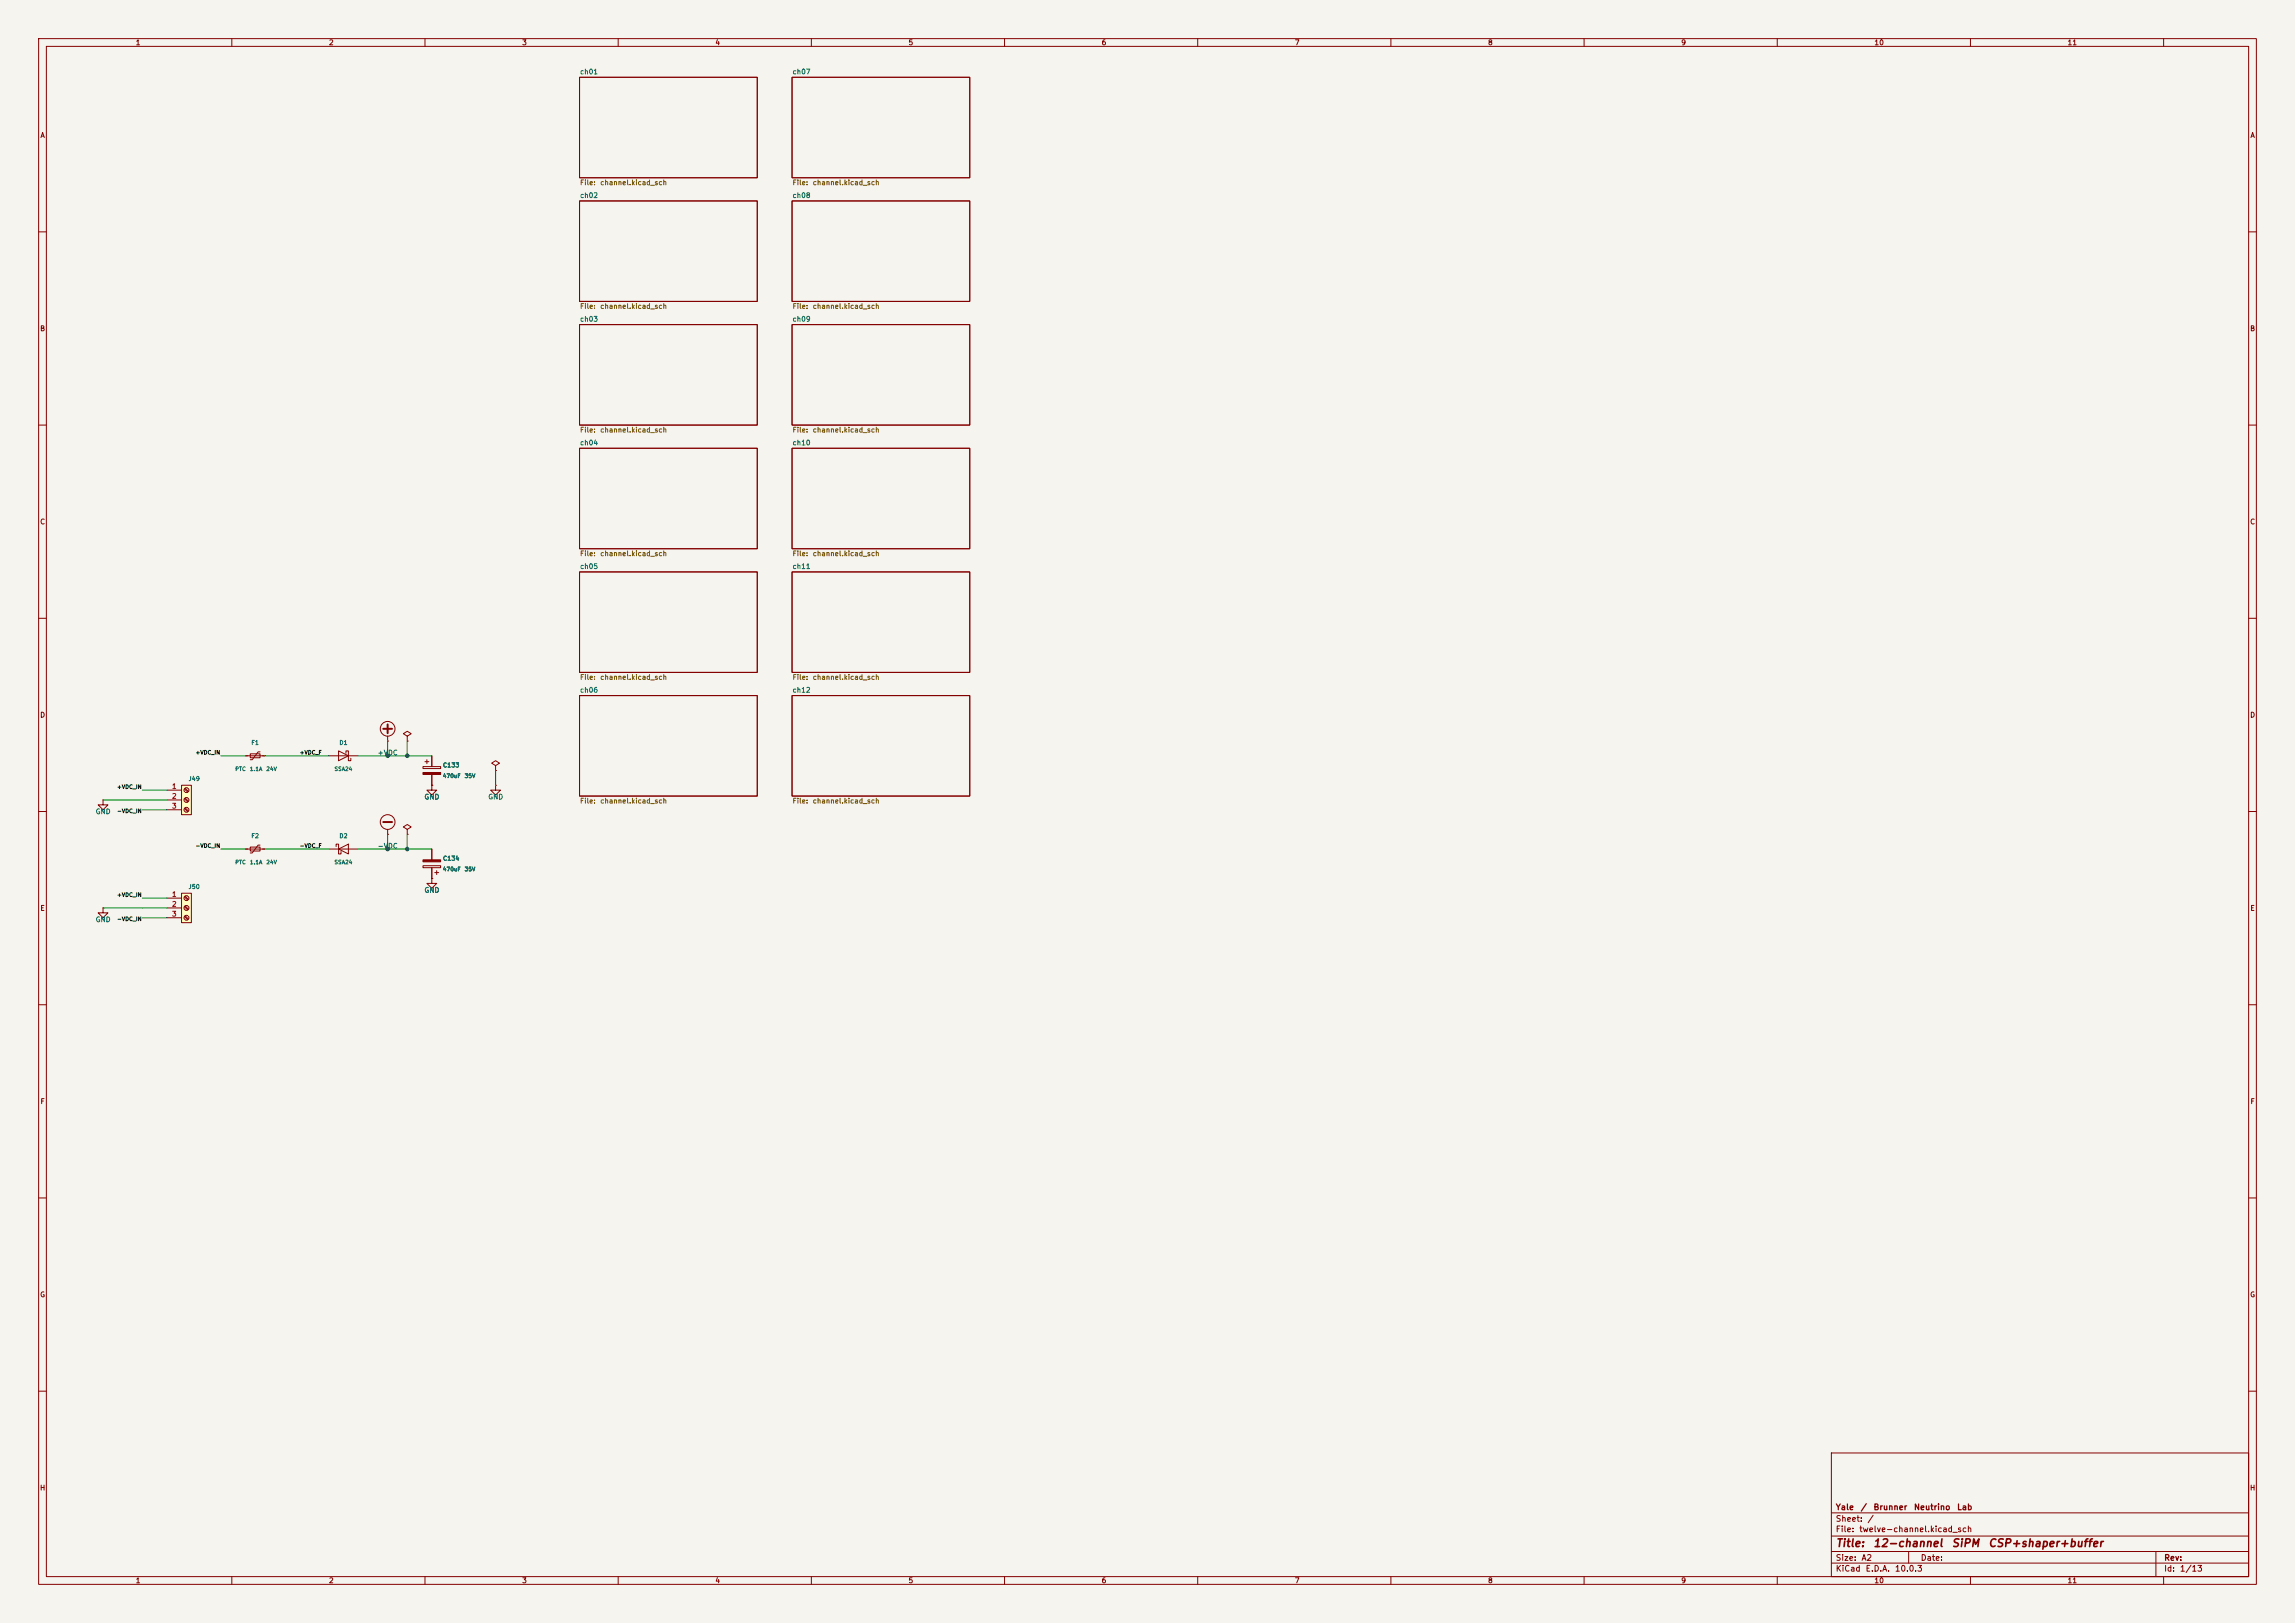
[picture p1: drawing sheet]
<svg xmlns="http://www.w3.org/2000/svg" width="594mm" height="420mm" viewBox="0 0 594 420" stroke-linecap="round" stroke-linejoin="round" font-family="sans-serif">
<defs><g id="words">
<g font-size="2" fill="#840000">
<text x="475" y="400.8">Title:</text>
<text x="484.7" y="400.8">12-channel</text>
<text x="505" y="400.8">SiPM</text>
<text x="514.5" y="400.8">CSP+shaper+buffer</text>
</g>
<g font-size="1.5" fill="#840000">
<text x="475" y="394.1">Sheet:</text>
<text x="475" y="391.1">Yale</text>
<text x="481.5" y="391.1">/</text>
<text x="483.2" y="394.1">/</text>
<text x="484.8" y="391.1">Brunner</text>
<text x="495.2" y="391.1">Neutrino</text>
<text x="506.4" y="391.1">Lab</text>
<text x="475" y="396.8">File:</text>
<text x="481.1" y="396.8">twelve-channel.kicad_sch</text>
<text x="475" y="407">KiCad</text>
<text x="475" y="404.2">Size:</text>
<text x="481.7" y="404.2">A2</text>
<text x="482.7" y="407">E.D.A.</text>
<text x="490.3" y="407">10.0.3</text>
<text x="497" y="404.2">Date:</text>
<text x="560" y="404.2">Rev:</text>
<text x="560" y="407">Id:</text>
<text x="564.1" y="407">1/13</text>
</g>
<g font-size="1.3" fill="#840000">
<text x="35" y="12">1</text>
<text x="85" y="12">2</text>
<text x="135" y="12">3</text>
<text x="185" y="12">4</text>
<text x="235" y="12">5</text>
<text x="285" y="12">6</text>
<text x="335" y="12">7</text>
<text x="385" y="12">8</text>
<text x="435" y="12">9</text>
<text x="485" y="12">10</text>
<text x="535" y="12">11</text>
<text x="10.3" y="36">A</text>
<text x="582.3" y="36">A</text>
<text x="10.3" y="86">B</text>
<text x="582.3" y="86">B</text>
<text x="10.3" y="136">C</text>
<text x="582.3" y="136">C</text>
<text x="10.3" y="186">D</text>
<text x="582.3" y="186">D</text>
<text x="10.3" y="236">E</text>
<text x="582.3" y="236">E</text>
<text x="10.3" y="286">F</text>
<text x="582.3" y="286">F</text>
<text x="10.3" y="336">G</text>
<text x="582.3" y="336">G</text>
<text x="10.2" y="386">H</text>
<text x="582.2" y="386">H</text>
<text x="35" y="410">1</text>
<text x="85" y="410">2</text>
<text x="135" y="410">3</text>
<text x="185" y="410">4</text>
<text x="235" y="410">5</text>
<text x="285" y="410">6</text>
<text x="335" y="410">7</text>
<text x="385" y="410">8</text>
<text x="435" y="410">9</text>
<text x="485" y="410">10</text>
<text x="535" y="410">11</text>
</g>
<g font-size="1.3" fill="#006464">
<text x="150" y="19.5">ch01</text>
<text x="205" y="19.5">ch07</text>
<text x="150" y="51.5">ch02</text>
<text x="205" y="51.5">ch08</text>
<text x="150" y="83.5">ch03</text>
<text x="205" y="83.5">ch09</text>
<text x="150" y="115.5">ch04</text>
<text x="205" y="115.5">ch10</text>
<text x="150" y="147.5">ch05</text>
<text x="205" y="147.5">ch11</text>
<text x="150" y="179.5">ch06</text>
<text x="205" y="179.5">ch12</text>
<text x="97.6" y="195.7">+VDC</text>
<text x="109.7" y="207.2">GND</text>
<text x="126.2" y="207.2">GND</text>
<text x="24.6" y="211">GND</text>
<text x="97.6" y="219.9">-VDC</text>
<text x="109.7" y="231.3">GND</text>
<text x="24.6" y="238.9">GND</text>
</g>
<g font-size="1.3" fill="#725600">
<text x="150" y="48.2">File:</text>
<text x="155.2" y="48.2">channel.kicad_sch</text>
<text x="205" y="48.2">File:</text>
<text x="210.2" y="48.2">channel.kicad_sch</text>
<text x="150" y="80.2">File:</text>
<text x="155.2" y="80.2">channel.kicad_sch</text>
<text x="205" y="80.2">File:</text>
<text x="210.2" y="80.2">channel.kicad_sch</text>
<text x="150" y="112.2">File:</text>
<text x="155.2" y="112.2">channel.kicad_sch</text>
<text x="205" y="112.2">File:</text>
<text x="210.2" y="112.2">channel.kicad_sch</text>
<text x="150" y="144.2">File:</text>
<text x="155.2" y="144.2">channel.kicad_sch</text>
<text x="205" y="144.2">File:</text>
<text x="210.2" y="144.2">channel.kicad_sch</text>
<text x="150" y="176.2">File:</text>
<text x="155.2" y="176.2">channel.kicad_sch</text>
<text x="205" y="176.2">File:</text>
<text x="210.2" y="176.2">channel.kicad_sch</text>
<text x="150" y="208.2">File:</text>
<text x="155.2" y="208.2">channel.kicad_sch</text>
<text x="205" y="208.2">File:</text>
<text x="210.2" y="208.2">channel.kicad_sch</text>
</g>
<g font-size="1.3" fill="#a90000">
<text x="44.4" y="204.4">1</text>
<text x="44.4" y="207">2</text>
<text x="44.4" y="209.5">3</text>
<text x="44.4" y="232.4">1</text>
<text x="44.4" y="234.9">2</text>
<text x="44.4" y="237.5">3</text>
</g>
<g font-size="1.1" fill="#006464">
<text x="64.9" y="193">F1</text>
<text x="87.7" y="193">D1</text>
<text x="48.7" y="202.4">J49</text>
<text x="114.5" y="198.8">C133</text>
<text x="64.9" y="217.2">F2</text>
<text x="87.7" y="217.2">D2</text>
<text x="114.5" y="223">C134</text>
<text x="48.7" y="230.3">J50</text>
</g>
<g font-size="1" fill="#0f0f0f">
<text x="50.5" y="195.5">+VDC_IN</text>
<text x="77.5" y="195.5">+VDC_F</text>
<text x="30.2" y="204.4">+VDC_IN</text>
<text x="30.2" y="210.6">-VDC_IN</text>
<text x="50.5" y="219.6">-VDC_IN</text>
<text x="77.5" y="219.6">-VDC_F</text>
<text x="30.2" y="232.3">+VDC_IN</text>
<text x="30.2" y="238.6">-VDC_IN</text>
</g>
<g font-size="1" fill="#006464">
<text x="60.8" y="199.7">PTC</text>
<text x="64.5" y="199.7">1.1A</text>
<text x="68.8" y="199.7">24V</text>
<text x="86.4" y="199.7">SSA24</text>
<text x="114.5" y="201.6">470uF</text>
<text x="120.2" y="201.6">35V</text>
<text x="60.8" y="223.9">PTC</text>
<text x="64.5" y="223.9">1.1A</text>
<text x="68.8" y="223.9">24V</text>
<text x="86.4" y="223.9">SSA24</text>
<text x="114.5" y="225.7">470uF</text>
<text x="120.2" y="225.7">35V</text>
</g>
</g></defs>
<path d="M0 0h594v420h-594z" fill="#f5f4ef" stroke="#f5f4ef" stroke-width=".26"/>
<g fill="none" stroke="#840000" stroke-width=".26">
<path d="M10 10h574v400h-574zM12 12h570v396h-570zM60 10v2M110 10v2M150 20h46v26h-46zM160 10v2M205 20h46v26h-46zM210 10v2M260 10v2M310 10v2M360 10v2M410 10v2"/>
<path d="M460 10v2M510 10v2M560 10v2M150 52h46v26h-46zM205 52h46v26h-46zM10 60h2M582 60h2M150 84h46v26h-46zM205 84h46v26h-46zM10 110h2M150 116h46v26h-46zM205 116h46v26h-46z"/>
<path d="M582 110h2M150 148h46v26h-46zM205 148h46v26h-46zM10 160h2M150 180h46v26h-46zM205 180h46v26h-46zM582 160h2M63.5 195.6h5.1M64.8 195.1h2.5v1h-2.5zM67.3 194.6h-.5l-1.5 2h-.5M85.1 195.6h7.6M87.6 194.3l2.6 1.3-2.6 1.3z"/>
<path d="M89.5 194.9v-.6h.7v2.6h.6v-.7M100.3 191.8h.1M100.3 190.5v1.3M105.4 190.5l1-.6-1-.7-1 .7 1 .6v1.3M105.4 191.8h.1M109.5 198.4h4.5v.5h-4.5zM110 197.1h1M110.5 196.6v1M111.8 195.6v2.8M10 210h2M26.7 207v1.3h1.2l-1.2 1.3-1.3-1.3h1.3M26.7 207h.1"/>
<path d="M85.1 219.7h7.6M87 219.1v-.7h.6v2.6h.7v-.7M87.6 219.7l2.6-1.3v2.6zM111.8 200.4v2.8M128.3 203.2v1.3h1.2l-1.2 1.2-1.3-1.2h1.3M128.3 203.2h.1M582 210h2M26.7 235v1.2h1.2l-1.2 1.3-1.3-1.3h1.3M26.7 235h.1M10 260h2M582 260h2M10 310h2"/>
<path d="M582 310h2M10 360h2M474 376h108v32h-108zM582 360h2M474 397.5h108M474 391.5h108M60 408v2M110 408v2M160 408v2M210 408v2M260 408v2M310 408v2"/>
<path d="M360 408v2M410 408v2M460 408v2M474 404.5h108M474 401.5h108M494 401.5v3M510 408v2M558 401.5v6.5M560 408v2"/>
<circle cx="100.3" cy="188.6" r="1.9"/>
</g>
<path d="M109.5 199.9h4.5v.5h-4.5z" fill="#840000" stroke="#840000" stroke-width=".26"/>
<path d="M99.2 188.6h2.3M100.3 187.5v2.2" fill="none" stroke="#840000" stroke-width=".51"/>
<path d="M47 231.1h2.5v7.7h-2.5z" fill="#ffffc2"/>
<g fill="none" stroke="#840000" stroke-width=".26">
<path d="M43.2 232.4h3.8M43.2 235h3.8M43.2 237.5h3.8M47 231.1h2.5v7.7h-2.5zM47.7 232.1l.9 .8M47.7 234.6l.9 .9M47.7 237.2l.9 .8M47.9 231.9l.9 .8M47.9 234.4l.9 .9M47.9 237l.9 .8"/>
<circle cx="48.3" cy="232.4" r=".63"/>
<circle cx="48.3" cy="234.9" r=".63"/>
<circle cx="48.3" cy="237.5" r=".63"/>
</g>
<path d="M47 203.2h2.5v7.6h-2.5z" fill="#ffffc2"/>
<g fill="none" stroke="#840000" stroke-width=".26">
<path d="M111.8 195.6v2.8M128.3 198.1l1-.6-1-.6-1 .6 1 .6v1.3M128.3 199.4h.1M43.2 204.5h3.8M43.2 207h3.8M43.2 209.6h3.8M47 203.2h2.5v7.6h-2.5zM47.7 204.1l.9 .9M47.7 206.7l.9 .8M47.7 209.2l.9 .9M47.9 204l.9 .8M47.9 206.5l.9 .8"/>
<path d="M47.9 209l.9 .9M63.5 219.7h5.1M64.8 219.2h2.5v1h-2.5zM67.3 218.7h-.5l-1.5 2h-.5M100.3 215.9h.1M100.3 214.6v1.3M105.4 214.6l1-.6-1-.6-1 .6 1 .6v1.3M105.4 215.9h.1M111.8 203.2v1.3h1.2l-1.2 1.2-1.3-1.2h1.3M111.8 203.2h.1M111.8 200.4v2.8M111.8 219.7v2.8"/>
<path d="M109.5 224h4.5v.5h-4.5zM111.8 227.3v1.3h1.2l-1.2 1.3-1.3-1.3h1.3M111.8 227.3h.1M111.8 224.5v2.8M112.5 225.8h1M113 225.3v1"/>
<circle cx="48.3" cy="207" r=".63"/>
<circle cx="48.3" cy="204.5" r=".63"/>
<circle cx="48.3" cy="209.5" r=".63"/>
<circle cx="100.3" cy="212.7" r="1.9"/>
</g>
<path d="M109.5 222.5h4.5v.5h-4.5z" fill="#840000" stroke="#840000" stroke-width=".26"/>
<path d="M99.2 212.7h2.3" fill="none" stroke="#840000" stroke-width=".51"/>
<g fill="none" stroke="#009600" stroke-width=".26">
<path d="M57.1 195.6h6.4M68.6 195.6h16.5M92.7 195.6h19.1M100.3 191.8v3.8M105.4 191.8v3.8M128.3 199.4v3.8M26.7 207h16.5M36.8 204.5h6.4M36.8 209.6h6.4M57.1 219.7h6.4M68.6 219.7h16.5M92.7 219.7h19.1"/>
<path d="M100.3 215.9v3.8M105.4 215.9v3.8M26.7 235h16.5M36.8 237.5h6.4M36.8 232.4h6.4"/>
</g>
<g fill="#009600" stroke="#009600" stroke-width=".26">
<circle cx="105.4" cy="219.7" r=".46"/>
<circle cx="100.3" cy="219.7" r=".46"/>
<circle cx="105.4" cy="195.6" r=".46"/>
<circle cx="100.3" cy="195.6" r=".46"/>
</g>
<use href="#words"/>
</svg>
